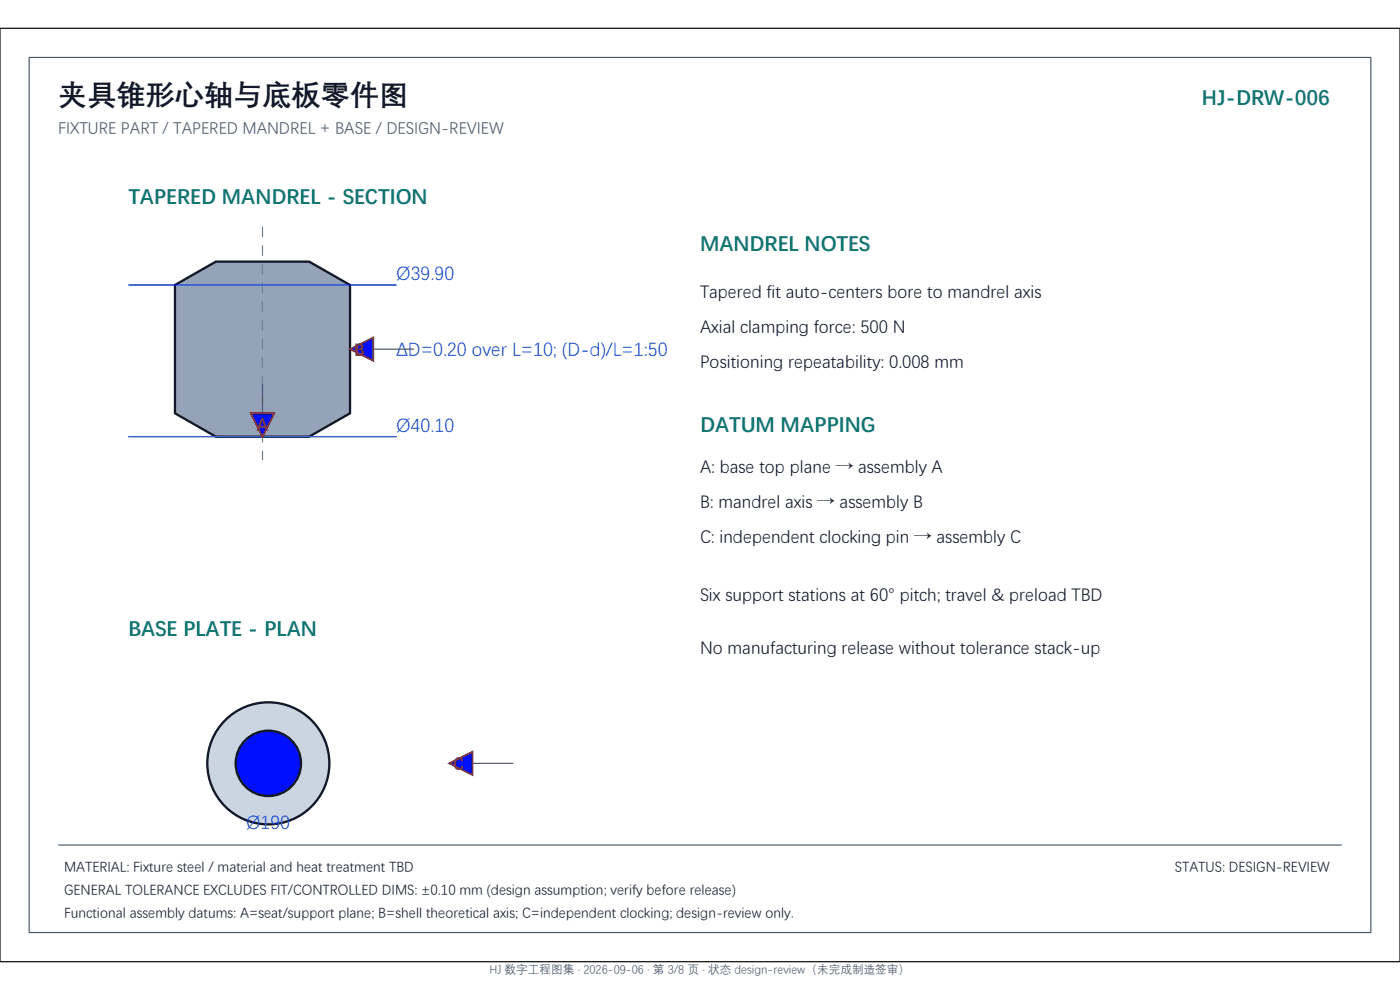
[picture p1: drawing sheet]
<svg xmlns="http://www.w3.org/2000/svg" width="297mm" height="210mm" viewBox="0 0 297 210" stroke-linecap="round" stroke-linejoin="round" font-family="sans-serif">
<defs><g id="words">
<text font-size="6.2" fill="#111827" x="12.4" y="22.1">夹具锥形心轴与底板零件图</text>
<g font-size="4.5" fill="#0f766e">
<text x="255" y="22.1">HJ-DRW-006</text>
<text x="27.2" y="43.1">TAPERED MANDREL - SECTION</text>
<text x="148.5" y="53">MANDREL NOTES</text>
<text x="148.5" y="91.4">DATUM MAPPING</text>
<text x="27.2" y="134.7">BASE PLATE - PLAN</text>
</g>
<g font-size="4" fill="#1d4ed8">
<text x="84.1" y="59.2">Ø39.90</text>
<text x="84.1" y="75.3">ΔD=0.20 over L=10; (D-d)/L=1:50</text>
<text x="84.1" y="91.4">Ø40.10</text>
<text x="52.3" y="175.5">Ø190</text>
</g>
<g font-size="3.7" fill="#111827">
<text x="148.5" y="62.9">Tapered fit auto-centers bore to mandrel axis</text>
<text x="148.5" y="70.3">Axial clamping force: 500 N</text>
<text x="148.5" y="77.8">Positioning repeatability: 0.008 mm</text>
<text x="148.5" y="100">A: base top plane → assembly A</text>
<text x="148.5" y="107.5">B: mandrel axis → assembly B</text>
<text x="148.5" y="114.9">C: independent clocking pin → assembly C</text>
<text x="148.5" y="127.3">Six support stations at 60° pitch; travel &amp; preload TBD</text>
<text x="148.5" y="138.4">No manufacturing release without tolerance stack-up</text>
</g>
<g font-size="3.7" fill="#b91c1c">
<text x="75.1" y="75.3">B</text>
<text x="54.4" y="91.1">A</text>
<text x="96.1" y="163.2">C</text>
</g>
<text font-size="3.5" fill="#475569" x="12.4" y="28.3">FIXTURE PART / TAPERED MANDREL + BASE / DESIGN-REVIEW</text>
<g font-size="3" fill="#111827">
<text x="13.6" y="184.7">MATERIAL: Fixture steel / material and heat treatment TBD</text>
<text x="249.3" y="184.7">STATUS: DESIGN-REVIEW</text>
<text x="13.6" y="189.6">GENERAL TOLERANCE EXCLUDES FIT/CONTROLLED DIMS: ±0.10 mm (design assumption; verify before release)</text>
<text x="13.6" y="194.6">Functional assembly datums: A=seat/support plane; B=shell theoretical axis; C=independent clocking; design-review only.</text>
</g>
<text font-size="2.5" fill="#475569" x="103.8" y="206.5">HJ 数字工程图集 · 2026-09-06 · 第 3/8 页 · 状态 design-review（未完成制造签审）</text>
</g></defs>
<path d="M0 6h297v198h-297z" fill-rule="evenodd" fill="#fff" stroke="#000" stroke-width=".25"/>
<path d="M6.2 12.2h284.6v185.6h-284.6z" fill="none" stroke="#475569" stroke-width=".25"/>
<path d="M37.1 60.4l8.7-4.9h19.8l8.6 4.9v27.3l-8.6 4.9h-19.8l-8.7-4.9z" fill-rule="evenodd" fill="#94a3b8" stroke="#111827" stroke-width=".5"/>
<path d="M55.7 48.1v49.5" fill="none" stroke="#64748b" stroke-width=".25" stroke-dasharray="2.2 1.7" stroke-linecap="butt"/>
<path d="M27.2 60.4h56.9M27.2 92.6h56.9" fill="none" stroke="#1d4ed8" stroke-width=".3"/>
<circle cx="56.9" cy="161.9" r="12.9" fill="#cbd5e1" stroke="#111827" stroke-width=".5"/>
<circle cx="56.9" cy="161.9" r="6.9" fill="#000fff" stroke="#111827" stroke-width=".5"/>
<path d="M53.2 87.7h5l-2.5 4.9z" fill="#000fff" stroke="#b91c1c" stroke-width=".37"/>
<path d="M55.7 81.5v6.2" fill="none" stroke="#475569" stroke-width=".25"/>
<path d="M74.2 74.1l5-2.5v4.9z" fill="#000fff" stroke="#b91c1c" stroke-width=".37"/>
<path d="M79.2 74.1h8.7" fill="none" stroke="#475569" stroke-width=".25"/>
<path d="M95.3 161.9l4.9-2.4v4.9z" fill="#000fff" stroke="#b91c1c" stroke-width=".37"/>
<path d="M12.4 179.2h272.2M100.2 161.9h8.7" fill="none" stroke="#475569" stroke-width=".25"/>
<use href="#words"/>
</svg>
